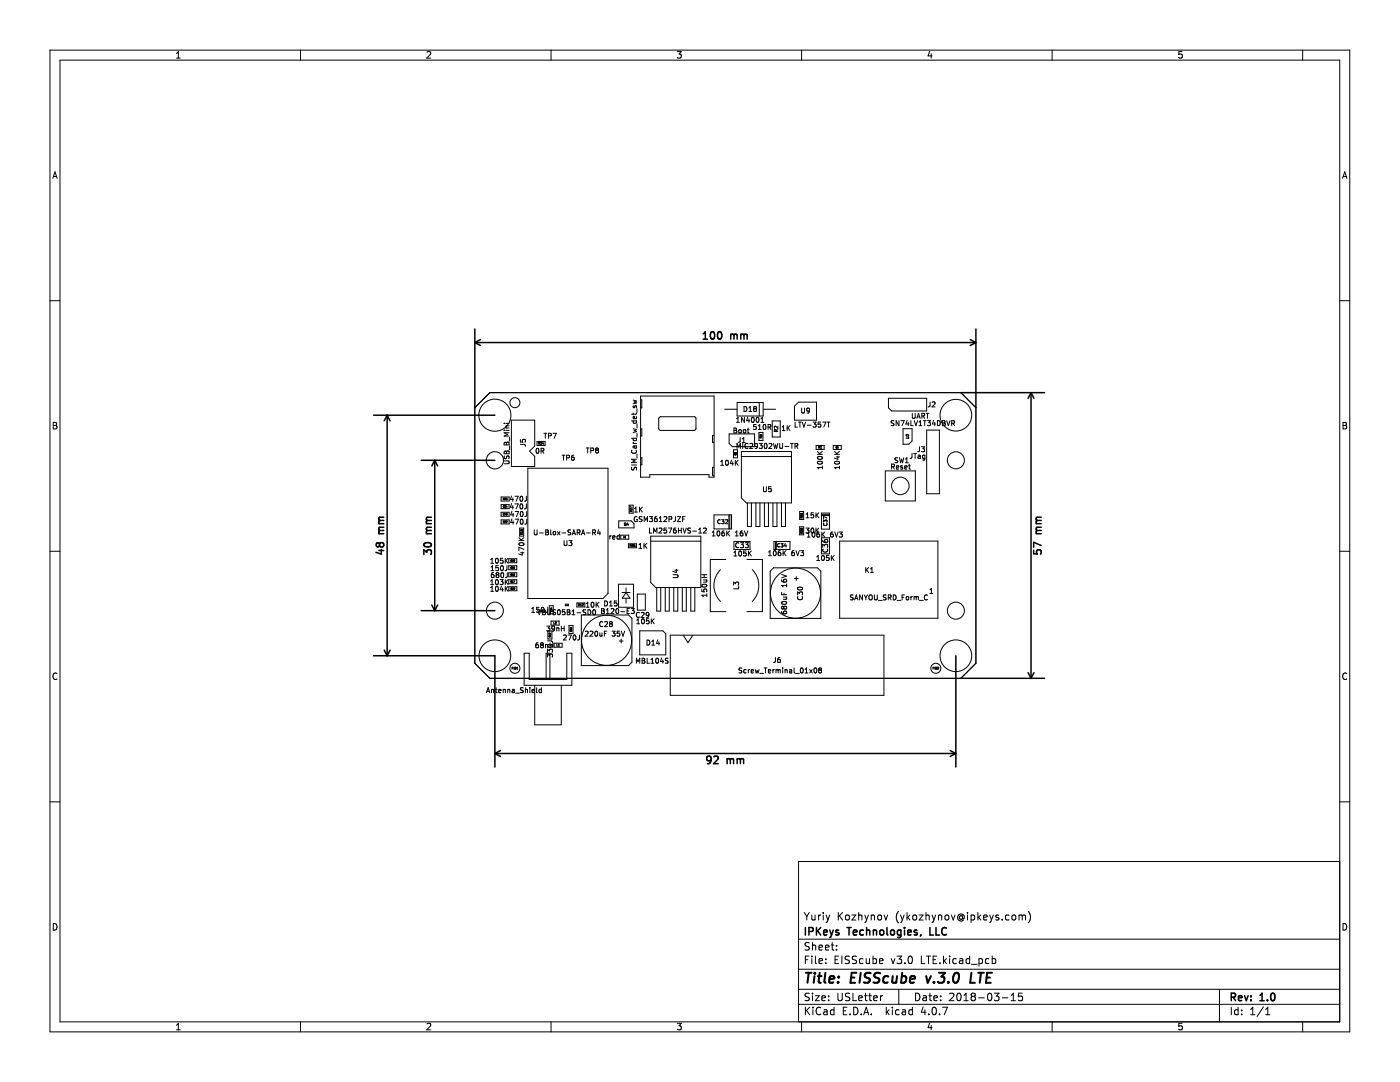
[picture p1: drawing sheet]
<svg xmlns="http://www.w3.org/2000/svg" width="279mm" height="216mm" viewBox="0 0 279 216" stroke-linecap="round" stroke-linejoin="round" font-family="sans-serif">
<g fill="none" stroke="#000" stroke-width=".2">
<path d="M10 10h259.4v195.9h-259.4zM12 12h255.4v191.9h-255.4zM35.2 11.6h.8M35.2 10.7l.4-.4v1.3M60 10v2M85.2 10.4l.5-.1 .3 .4-.8 .9h.8M110 10v2M135.2 10.3h.8l-.5 .5 .4 .1v.6l-.2 .1-.5-.1M160 10v2M185.5 10.2l-.3 1h.8M185.8 10.7v.9M210 10v2"/>
<path d="M235.9 10.3h-.6l-.1 .6 .2-.1h.4l.2 .2-.1 .5-.2 .1-.5-.1M260 10v2M10.5 35.6l.5-1.3 .4 1.3M10.7 35.2h.6M267.9 35.6l.5-1.3 .4 1.3M268.1 35.2h.6M10 60h2M126.4 79.8l.6 .2-.4 .2 .4 .2-.6 .2M127.8 79h14.7v16.2h-1v-.5h-11.8v.5h-1.9zM127.9 79.8h.2v1.6h-.2M177.3 79.5h7.6v2.5h-7l-.6-.6zM267.4 60h2"/>
<path d="M10.6 84.3h.5l.2 .2-.2 .4 .2 .1 .1 .3-.3 .3h-.5zM10.6 84.9h.5M94.8 81.4l3-3h94l3 3v51l-3 3h-94l-3-3zM100 99.2h1.6v.8h-1.6zM100.5 99.4l.1 .3M100.5 99.4h.1M100.6 99.7h.1M100.6 84.5h.1M100.6 85.9h.1M100.6 92h.8l.2 .2-.2 .3h-.8M100.7 88.3h.2l.2 .1 .3-.2 .2 .2v.4h-1zM100.7 91v.5a.42 .42 0 0 0 .5-.5l.4 .1v.4"/>
<path d="M100.7 90.1l.2-.1 .2 .2 .2-.2h.2l.1 .5h-1zM100.7 99.4h.2M100.7 99.4h.1M100.9 99.4h.1M100.9 99.5l-.2 .2h.2M100.9 84.5h.7M100.9 85.4h.7M100.9 85.9h.7M101 99.7h.1M101 99.7h.2M101 99.5h.2M101 99.5h.1"/>
<path d="M101.1 88.4v.4M101.1 90.2v.3M101.2 99.5h.1M101.2 99.5v.2M101.2 99.4l-.2 .1M101.2 99.7h.1M101.6 85h-.6v.4M101.6 86.3h-1l.7 .4-.7 .3h1M101.7 87.3v.7M101.7 89v.8M102.1 83.8h4.6v5.2l-1 1 1 1.1v2h-4.6zM102.1 99l-.2 .7h.6"/>
<path d="M102.3 99.4v.6M102.8 99h.6l-.4 1M103.9 88.7h.8l.2 .4M103.9 87.7v.5h.4v-.4l.5-.1v.5M103.9 99.1l.1-.1a.49 .49 0 0 1 .4 .5 .49 .49 0 0 1-.5 .5l-.1-.4zM105 99v.9l-.3 .1M105.3 93.4h16v25l-1 1h-15zM107.1 89.5h.1a.49 .49 0 0 1 .4 .5 .49 .49 0 0 1-.5 .4l-.1-.3zM107.2 88.1h1.6v.8h-1.6zM107.5 88.5h.1M107.6 88.5l.1 .2M107.7 88.5v-.2h-.2v.4"/>
<path d="M107.7 88.5h-.1M108 90l.5-.1v-.4h-.5v1M108.1 88.3h-.2M108.1 88.3h.1M108.1 88.3v.1M108.1 88.4l-.2 .3h.2M108.2 90l.4 .5M108.4 88.2l-.1 .3h.2M108.4 88.4v.3M108.5 86.5h.6M108.8 86.5v1M109.5 87l.4-.1 .1-.4h-.5v1"/>
<path d="M110.4 86.5h.6l-.4 1M112.2 90.8h.6M112.5 90.8v1M113.1 91.4l.5-.1v-.4l-.5-.1v1M114.5 90.8l-.4 .3-.1 .5 .2 .2 .4-.1-.1-.4-.3-.1-.2 .2M117 89.4h.6M117.3 89.4v1M117.9 89.9h.5v-.4l-.5-.1v1M119 89.8l-.1 .2 .1 .4 .4-.2-.2-.4M119 89.8l-.1-.2 .1-.2 .4 .2-.2 .2M119 89.8h.2M126 87.5h1"/>
<path d="M126 92.8h1M126 84h1M126.1 93.2v.5a.42 .42 0 0 0 .5-.4h.4v.5M126.1 89.8a.44 .44 0 0 0 .4 .7 .44 .44 0 0 0 .4-.7M126.4 88.5h.6M126.4 82.4v.4M126.4 88.2l.2 .3M126.4 85.6l.6 .1-.4 .2 .4 .2-.6 .2M126.4 84v.3l.2 .2 .4-.1v-.4M126.4 87.5v.2l.2 .2 .4-.1v-.3M126.4 81v.2l.1 .2M126.5 81.4h.1"/>
<path d="M126.6 81.4l.2-.5 .2 .2v.3M126.6 89l.2 .5 .2-.2v-.3M127 83.1v.3l-.1 .2-.5-.1v-.4h.2l.1 .5M127 82.4l-.1 .2h-.9M127 91.6h-1l.7 .4-.7 .3h1M127 89h-.6v.4M127.1 81.6v.7M127.1 84.6v.8M127.1 86.5v.7M127.1 90.6v.8M127.8 91.3h.3v1.4h-.3M127.9 85.6h.2v1.4h-.2"/>
<path d="M131.5 83.3l.3-.1h6.9l.2 .3-.1 2.2-.3 .2-6.8-.1-.2-.3zM142.5 93.2h-.3v1.7h.3M142.5 86.9h-.3v1.4h.3M143.8 92.8h.6M143.8 92.1l.3-.3v1M144.6 81.7h2.5M144.9 91.9l.1-.1a.49 .49 0 0 1 .4 .6 .49 .49 0 0 1-.5 .4l-.1-.3zM145.5 86.6h5.1v2.5h-4.5l-.6-.6zM146 91.8l-.3 .7h.7M146.2 92.2v.6M146.4 89.8h.8v1.6h-.8zM146.5 85.4h.3l.2 .2-.2 .3 .2 .3-.1 .2h-.4z"/>
<path d="M146.5 85.9h.3M146.6 90.7h.1M146.6 90.4v.1M146.6 90.5h.1M146.6 90.7l.1 .1M146.6 90.6v.1M146.6 90.3v.1M146.6 90.6h.1M146.7 90.8h.1M146.7 90.5h.1M146.7 90.3h-.1M146.7 90.3h.1"/>
<path d="M146.7 90.3v.1M146.7 91.8v1M146.7 90.4h.1M146.7 90.4v.1M146.7 90.4l.1 .1M146.8 90.5h.1M146.8 90.3l-.1 .1M146.8 90.3h.1M146.9 90.3h.1M146.9 92.3l.4 .5M146.9 90.6h.1M146.9 90.3v.2"/>
<path d="M146.9 90.6l-.2 .2M146.9 90.5h.1M147 84.3h.6M147 83.6l.3-.3v1M147.1 89.5v-1l.3 .7 .4-.7v1M147.1 80.3h5.2v2.7h-5.2zM147.3 91.8l-.6 .6M147.5 85.8h.4v.6l-.4-.1zM147.7 87.3v.9l-.4 .1M148 90.1h10v10.3h-9l-1-1zM148 91.1h10M148.1 87.6l.3-.3v1"/>
<path d="M148.1 88.3h.6M148.2 88.5v1M148.4 85.8h.4v.6l-.4-.1zM148.5 81.1a.51 .51 0 0 1 .6 .5 .51 .51 0 0 1-.6 .5zM148.6 83.3v1l-.6-1v1M149.1 85.7h.4M149.2 83.2l-.2 .7h.6M149.3 88.6a.44 .44 0 0 0-.6 .4 .44 .44 0 0 0 .6 .4M149.3 85.4v.9l.2 .1M149.4 82.1h.6M149.4 81.4l.3-.3v1M149.5 83.6v.7"/>
<path d="M149.7 88.6l.3-.1 .2 .3-.6 .7h.6M150 83.4l.2-.1a.49 .49 0 0 1 .3 .5 .49 .49 0 0 1-.4 .4l-.2-.3zM150.6 81.5l-.2-.1 .2-.3 .4 .2-.2 .2M150.6 81.5l-.2 .2 .2 .4 .4-.2-.2-.4M150.6 81.5h.2M150.9 84.7h-.5v.5l.5-.1v.5h-.5M151 83.4l.1-.1a.49 .49 0 0 1 .4 .5 .49 .49 0 0 1-.5 .4l-.1-.3zM151.2 88.9l-.2 .2h-.3v-.5l.3-.1 .2 .2-.1 .5-.4 .3M151.3 85l.3-.3v1M151.3 85.7h.6M151.5 86.3h.8v1.6h-.8zM151.5 88.5h.6l-.3 .4 .3 .1v.4h-.6"/>
<path d="M151.5 80.3v2.7M151.8 86.8h-.2v.2M151.8 86.8h.1M151.8 86.8h.2M151.8 84.3h.6M151.8 83.6l.3-.3v1M151.9 87.4l-.1-.2h-.1l-.1 .2h.4M152 86.8h.1M152 86.8v.2M152 87h.1M152 87.2l-.1 .1M152.3 81.7h2.5"/>
<path d="M152.4 97.1v.8l.2 .2 .3-.2v-.8M152.4 84.7h.1a.49 .49 0 0 1 .4 .5 .49 .49 0 0 1-.5 .5l-.1-.4zM152.6 88.6l.2-.1a.49 .49 0 0 1 .3 .5 .49 .49 0 0 1-.4 .4l-.2-.3zM153.3 85.2h.5v-.4l-.5-.1v1M153.5 88.6l.3-.1 .2 .3-.6 .7h.6M153.5 85.2l.4 .5M153.9 97.1h-.5v.5l.4-.1 .1 .5h-.5M154.1 84h1.6v3.2h-1.6zM154.4 88.5l.2 1 .2-.7 .2 .7 .2-1M154.9 86.1v-.3l-.3-.1-.1 .4h.7M155.2 85v.5l-.5-.5-.2 .2 .1 .2M155.2 85.7l-.3 .2"/>
<path d="M155.6 88.5v.8l.2 .2 .4-.2v-.8M156.1 85.2l.3-.3v1M156.1 85.9h.6M156.7 89.1h.7M157.1 84.9v1M157.2 85.4l.5 .5M157.7 84.9l-.6 .6M157.8 88.5h.5M158 88.5v1M158.6 81l.8-.8h3.6v3.6h-4.4zM158.7 89h.4l.1-.4-.5-.1v1M158.7 84.2v1h.5"/>
<path d="M158.9 89l.3 .5M159.3 84.2h.6M159.6 84.2v1M160 81.4v.8l.2 .2 .4-.2v-.8M160.1 84.2l.3 1 .4-1M161.1 84.8h.8M161.6 81.9l-.2 .1h-.3l-.1-.5 .4-.1 .2 .2-.1 .6-.4 .2M162.3 84.2h.6l-.4 .4 .3 .1v.4h-.5M162.9 88.9h1.6v.8h-1.6zM163.1 90.7h1M163.1 90.1l.6 .6M163.2 91.2a.49 .49 0 0 1 .5-.2 .49 .49 0 0 1 .4 .5 .49 .49 0 0 1-.6 .2 .49 .49 0 0 1-.3-.5z"/>
<path d="M163.2 92.1a.48 .48 0 0 1 .6-.1 .48 .48 0 0 1 .3 .5 .49 .49 0 0 1-.6 .2 .49 .49 0 0 1-.3-.5zM163.4 89.3h.1M163.5 89.3l.1 .2M163.5 89.1h-.1v.4M163.5 89.1h.1M163.6 89.1v.2M163.6 89.3h-.1M163.8 89.5h.2M163.8 89.2l.1-.1v.4M163.8 84.2h-.5v.5h.4l.1 .4h-.5M164.1 93v.6M164.1 93.3h-1l.3 .3"/>
<path d="M164.1 90.1l-.5 .4M164.2 84.2h.6l-.4 1M165.1 84.2h.5M165.3 84.2v1M166.3 88.9h1.6v.8h-1.6zM166.5 90.7h1M166.5 90.1l.6 .6M166.6 92.1a.48 .48 0 0 1 .6-.1 .48 .48 0 0 1 .3 .5 .49 .49 0 0 1-.6 .2 .49 .49 0 0 1-.3-.5zM166.9 89.3v.1M166.9 91.2h.6M166.9 89.4h.1M167 89.4h.1"/>
<path d="M167 89.1l-.1 .1v.1M167.2 89.2v-.1v.3M167.2 89.4h.1M167.2 91v.7l-.7-.3M167.5 93v.6M167.5 93.3h-1l.3 .3M167.5 90.1l-.5 .4M176.7 94h6v6h-6zM177.9 93.1h.5l.1-.4-.6-.1v1M178.2 93.1l.3 .5M178.4 84h-.5a.42 .42 0 0 0 .5 .6l-.1 .3h-.5M178.9 93.3l.5-.1-.1-.2-.3-.1-.1 .2v.5h.4"/>
<path d="M179.2 91.4h-.5a.42 .42 0 0 0 .4 .6v.3h-.5M179.4 83.9v1l-.6-1v1M179.5 91.3l.2 1 .2-.7 .2 .7 .3-1M179.8 83.9h.7l-.5 1M180.1 93l-.2-.1-.2 .2 .4 .2v.3h-.4M180.2 85.5h1.8v2.5l-.6 .6h-1.2zM180.6 93.3l.4-.1v-.2l-.3-.1-.1 .2v.5h.4M180.7 91.6l.3-.3v1M180.7 92.3h.6M180.8 87.2h.5M181 83.9l-.2 .7h.6M181.3 84.3v.6"/>
<path d="M181.3 87.2h.1M181.3 92.9h.4M181.3 87.2v.2l-.5 .1M181.3 86.7v.3l-.3-.3-.2 .1 .1 .2M181.5 92.6v.9l.2 .1M181.8 83.9v1h.5M182 90.5v.8l-.4 .2M182.1 82.5v.8l.2 .2 .3-.2v-.8M182.3 90.5h.6M182.5 83.9l.3 1 .3-1M182.6 90.5v1M183 83.5l.3-1 .3 1"/>
<path d="M183.1 83.2h.4M183.2 90.9h.4l.1 .6M183.4 84.9h.6M183.4 84.2l.3-.3v1M183.5 89.1v.9l-.4 .1M183.7 91.1l-.5 .1 .1 .3 .4-.1M183.9 89.1h.6l-.3 .4 .3 .1v.5h-.6M184 83h.4l.1-.4-.5-.1v1M184.2 83l.3 .5M184.3 83.9h.5M184.6 83.9v1M184.6 90.8v.8l-.2 .2h-.2"/>
<path d="M184.6 90.9l-.3-.1-.2 .2 .1 .4h.4M184.8 82.5h.6M184.9 85.8h2.6v12.7h-2.6zM185.1 83.9h.6l-.3 .4 .2 .1v.4h-.5M185.1 82.5v1M185.6 80.2v.8l-.4 .2M186 80.3l.4-.1 .2 .3-.6 .7h.6M186.3 83.9l-.2 .7h.6M186.6 84.3v.6M187.1 83.9a.51 .51 0 0 1 .6 .5 .51 .51 0 0 1-.6 .5zM188.1 83.9h.3l.2 .2-.2 .3 .2 .3-.1 .2h-.4zM188.1 84.4h.3"/>
<path d="M188.9 83.9l.4 1 .3-1M189.9 84.5l.5-.1 .1-.4-.6-.1v1M190.2 84.5l.3 .4M268 84.3h.5l.2 .2-.2 .4 .2 .1 .1 .3-.3 .3h-.5zM268 84.9h.5M10 110h2M97.9 116.7h.6M97.9 111.7l.3-.3v1M97.9 115.9l.3-.2v1M97.9 117.3l.3-.3v1M97.9 118h.6M97.9 112.4h.6"/>
<path d="M98 113.9h.6M98 113.1l.3-.2v1M98.5 114.3l-.4 .2-.1 .6 .2 .2 .4-.1-.1-.5-.3-.1-.2 .2M99 115.8l.1-.1a.49 .49 0 0 1 .4 .5 .49 .49 0 0 1-.5 .4l-.1-.3zM99 111.5l.1-.1a.49 .49 0 0 1 .4 .5 .49 .49 0 0 1-.5 .5l-.1-.4zM99 117h.1a.49 .49 0 0 1 .4 .5 .49 .49 0 0 1-.5 .4l-.1-.3zM99.2 114.7l-.2-.2 .2-.2 .4 .2-.2 .2M99.2 114.7l-.2 .2 .2 .4 .4-.2-.2-.4M99.2 114.7h.2M99.5 112.9h-.5l-.1 .4h.5l.1 .5h-.6M99.8 115.7h.6l-.3 .3 .3 .1v.5h-.6M100 113l.1-.1a.49 .49 0 0 1 .4 .5 .49 .49 0 0 1-.5 .4l-.1-.3z"/>
<path d="M100 100.7h1.6v.8h-1.6zM100 102.2h1.6v.8h-1.6zM100 103.7h1.6v.8h-1.6zM100 114.4l.2-.1a.49 .49 0 0 1 .3 .5 .49 .49 0 0 1-.4 .4l-.1-.3zM100.1 116.9l-.3 .8h.7M100.3 117.3v.7M100.4 111.4h-.5l-.1 .5 .5-.1 .1 .5h-.6M100.4 104.1h.1M100.4 104.1l.2 .2M100.5 102.5v.2M100.5 102.7h.1M100.5 102.7l.1 .1"/>
<path d="M100.5 102.5h.1M100.6 100.9l-.2 .2 .2 .1M100.6 104l-.2 .1M100.6 104h.1M100.6 100.9h.1M100.6 104.3h.1M100.6 102.7v.1M100.6 101.2h.1M100.6 100.9v.1M100.6 104.2v.1M100.6 102.7h.1M100.7 104h.2"/>
<path d="M100.7 102.5h.2M100.7 102.5h.1M100.7 100.9h.2M100.7 100.9v.1M100.8 111.4v1M100.8 115.7v1M100.8 117v1M100.9 102.5h.1M100.9 100.9v.1M100.9 104h.1M100.9 101h.1M100.9 101.1l-.2 .1h.2"/>
<path d="M100.9 104l-.2 .3h.2M100.9 102.5l-.2 .3h.2M100.9 101v.1M101 116.1l.4 .6M101 117.4l.4 .6M101 111.8l.4 .6M101 102.5h.2v.1M101 102.7h.1M101 104h.2M101 102.7v.1M101.1 100.9l-.1 .2h.2M101.2 102.6h.1"/>
<path d="M101.2 101v.2M101.2 102.7l-.2 .1M101.2 102.6v.1M101.2 104h.1M101.2 102.7h.1M101.2 112.9l-.1 .8-.3 .2M101.2 104l-.2 .3h.2M101.2 114.3v.8l-.3 .2M101.4 111.4l-.6 .6M101.4 115.7l-.6 .5M101.4 117l-.6 .6M101.5 112.9h1.6v.8h-1.6z"/>
<path d="M101.5 111.5h1.6v.8h-1.6zM101.5 114.3h1.6v.8h-1.6zM101.5 115.7h1.6v.8h-1.6zM101.5 117.1h1.6v.8h-1.6zM102 113.3v.1M102 114.7v.1M102 116.1v.1M102 112h.1M102 117.5v.1M102 113.4h.1M102 114.8h.1M102 116.2h.1"/>
<path d="M102 117.6h.1M102.1 117.6h.1M102.1 117.3l-.1 .2M102.1 117.3h.1M102.1 100.5l-.2 .7h.6M102.1 113.1h.1M102.1 115.9h.1M102.1 113.4h.1M102.1 113.1l-.1 .2M102.1 111.7l-.1 .3M102.1 114.5l-.1 .2M102.1 115.9l-.1 .2"/>
<path d="M102.1 114.8h.1M102.1 114.5h.1M102.1 116.2h.1M102.1 112h.1M102.1 111.7v.1M102.2 117.6h-.1M102.2 103.5l-.3 .8h.6M102.2 102l-.3 .7h.6M102.3 113.4h.1M102.3 111.8v-.1v.3M102.3 113.2v-.1v.3M102.3 114.6v-.1v.3"/>
<path d="M102.3 116v-.1v.3M102.3 114.8h.1M102.3 116.2h.1M102.3 112h.1M102.3 117.6h.1M102.3 117.4l.1 .2M102.3 117.4h.1M102.3 100.9v.6M102.4 102.4v.7M102.4 103.9v.7M102.5 115.9h.2l-.1 .3M102.5 113.4h.1"/>
<path d="M102.6 113.4h.1M102.6 111.8v.1M102.6 114.8h.1M102.6 114.7h-.1M102.6 117.6h.1M102.6 117.3v.1M102.6 117.5v.1M102.6 111.7h.1M102.6 111.7v.1M102.6 111.9h.1M102.6 117.3h.1M102.6 117.4h.1"/>
<path d="M102.6 117.5h.1M102.6 113.2h.1M102.6 114.5v.3M102.6 114.6h.1M102.6 114.5h.1M102.7 113.2h.1M102.7 112h-.1M102.7 112h.1M102.7 114.6v.1M102.7 114.5h-.1M102.7 114.8h.1M102.7 111.7v.1"/>
<path d="M102.7 111.9h.1M102.7 117.5v.1M102.7 117.4h.1M102.7 117.6h.1M102.7 113.1l-.1 .1M102.7 113.3v.1M102.7 111.8v.2M102.7 114.7v.1M102.7 113.4h.1M102.7 117.3v.1M102.8 100.5h.6l-.4 1M102.8 103.6h.7l-.4 1"/>
<path d="M102.8 102.1h.7l-.4 1M103.6 107.9h1M103.6 107.3l.5 .6M103.7 108.4a.48 .48 0 0 1 .5-.2 .48 .48 0 0 1 .3 .5 .49 .49 0 0 1-.5 .2 .49 .49 0 0 1-.4-.5zM103.7 105.4h.8v1.6h-.8zM103.9 100.6l.1-.1a.49 .49 0 0 1 .4 .6 .49 .49 0 0 1-.5 .4l-.1-.3zM103.9 105.7v.1M103.9 110.3h.7M103.9 105.8h.1M103.9 106.5v.2h.4M103.9 102.2l.2-.1a.49 .49 0 0 1 .3 .5 .49 .49 0 0 1-.4 .4l-.2-.3zM103.9 103.7l.2-.1a.49 .49 0 0 1 .3 .5 .49 .49 0 0 1-.4 .4l-.2-.3z"/>
<path d="M103.9 106.4v.1M103.9 106.4h.2M103.9 105.8l.2 .1M104.1 105.9h.1M104.1 106.4v.1M104.1 106.5v.2M104.2 110.1v.7l-.7-.3M104.3 105.9h-.2M104.3 105.7h-.2v.2M104.3 105.7h.1M104.3 105.9h.1M104.3 105.7v.2"/>
<path d="M104.3 106.2h-.4l.1 .1M104.3 106.4l-.2 .2M104.3 106v.3M104.6 109.6l-1-.4v.7M104.6 107.3l-.6 .4M105 100.5v.9l-.3 .1M105.1 103.6v.8l-.4 .2M105.1 102.1v.8l-.4 .2M106.6 105.7v.8l.2 .2 .4-.2v-.8M107.7 106.3h.7M108.9 105.7h.3l.2 .2-.2 .3 .3 .3-.2 .2h-.4zM108.9 106.2h.3"/>
<path d="M109.9 105.7v.9l.1 .1M110.4 106.2h.5l-.1 .5-.4-.1zM111.2 106.1l.6 .6M111.8 106.1l-.6 .6M112.1 106.3h.8M112.6 107.9v.8l.2 .2 .3-.2v-.8M113.5 107.9h.6l-.3 .4 .3 .1v.4h-.6M113.9 105.8h-.5a.42 .42 0 0 0 .5 .5l-.1 .4h-.5M114.2 106.7l.3-1 .4 1M114.3 106.4h.5M115.2 106.3l.5-.1v-.4l-.5-.1v1M115.4 106.3l.4 .4"/>
<path d="M116 106.7l.4-1 .3 1M116.1 106.4h.5M117 106.3h.8M118.3 106.3l.5-.1v-.4l-.5-.1v1M118.5 106.3l.4 .4M119.5 105.7l-.3 .7h.7M119.7 106.1v.6M120.7 119.9a.51 .51 0 0 1 .6 .5 .51 .51 0 0 1-.6 .5zM121.7 106.9v.7M122 106.9l-.3 .2M122.3 107.2l.4-.1v-.1l-.3-.1-.1 .2v.4h.4M123.1 119.9h-.5v.5l.5-.1v.5h-.5"/>
<path d="M123.4 116.6h3v4.6h-3zM123.5 103.9h2.5l.5 .6v.8h-3zM123.6 107l-.3-.1-.2 .2 .1 .4h.4M123.6 106.6v1M123.9 106.8h1.6v.8h-1.6zM124.1 118.2h1.6M124.5 107v.4M124.5 107.2l.3-.2v.4zM124.7 104.7l.3 .2M124.9 117.3v.9M124.9 119.4v1M124.9 118.2l.8 1.2h-1.5z"/>
<path d="M125.2 104.3l-.1 .4h.3M125.4 104.5v.4M125.4 108.5h1.6v.8h-1.6zM125.6 100.8h.8v1.6h-.8zM125.8 101.9l-.1 .2h.4M125.8 101.7h.1M125.8 101.9h.1M125.8 101.5v.2M125.8 101.5h.1M125.8 108.9l.2 .2M125.9 101.5l.2 .2v-.2M125.9 101.9h.1"/>
<path d="M125.9 108.7h-.2v.4M125.9 108.7h.1M125.9 108.9h-.2M125.9 101.9v.2M125.9 108.7v.2M125.9 108.9h.1M126.1 108.7l.2 .1-.2 .3h.2M126.1 108.7h.1M126.1 101.2l-.4-.1v.2M126.1 101.9l-.2 .1M126.5 109v.1M126.5 109.1h.1"/>
<path d="M126.6 102.2h.6M126.6 101.5l.3-.3v1M126.7 109.1h-.2M126.7 108.9h.1M126.7 108.7h-.2v.2h.2M126.7 109v.1M126.7 108.9v.1M127.1 103.1a.45 .45 0 0 0-.5 .5 .45 .45 0 0 0 .6 .4v-.3h-.2M127.2 118.5h1.6v3.2h-1.6zM127.5 108.7l.3-.3v1M127.5 109.4h.6M127.6 101.2v1"/>
<path d="M127.8 101.6l.4 .6M128.1 103.1l-.5 .1a.42 .42 0 0 0 .5 .5l-.1 .3h-.4M128.2 101.2l-.6 .6M128.5 108.4v1M128.6 104.1v-1l.3 .7 .3-.7v1M128.7 108.8l.4 .6M129.1 108.4l-.6 .6M129.6 103.1h.6l-.3 .4 .3 .1v.4h-.6M129.6 105.4v1h.5M129.9 108h10M129.9 107h10v10.2h-9l-1-1zM130.4 106.4v-1l.4 .7 .3-.7v1"/>
<path d="M131.1 117.2v4.7h.8v-4.7M131.1 103.1l-.4 .2-.1 .6 .2 .2 .3-.1v-.5h-.3l-.2 .2M131.5 105.5l.4-.1 .2 .3-.6 .7h.6M131.6 103.4l.2-.3v1M131.6 104.1h.5M132.5 103.2l.4-.1 .2 .3-.6 .7h.6M132.8 117.2v4.7h.8v-4.7M133 105.4h-.5v.4h.5v.5h-.5M133.4 105.4h.7l-.5 1M133.5 103.6h.5v-.4l-.5-.1v1M134.3 114.7h.8l.2 .2-.2 .3h-.8M134.5 117.2v4.7h.8v-4.7"/>
<path d="M134.7 113.8h.6M134.8 103.1v.8l-.4 .2M134.9 105.4l-.5 .2v.6l.2 .2 .3-.1v-.5l-.3-.1-.2 .2M135 113.6v.6l-.7-.2M135.2 103.1h.6l-.6 1h.6M135.4 105.4v1M135.4 105.8h.6M136 105.4v1M136.2 117.2v4.7h.8v-4.7M136.2 103.6h.4M136.3 105.4l.3 1 .4-1M136.7 103.1h-.5v1"/>
<path d="M137.8 105.4l-.5 .1a.42 .42 0 0 0 .5 .5l-.1 .3h-.4M137.9 117.2v4.7h.8v-4.7M138.3 106h.7M139.4 105.7l.3-.3v1M139.4 106.4h.6M140.1 115.2h1M140.1 114.7h1M140.1 117.6v.5h.4v-.5h.5v.5M140.1 116.7a.49 .49 0 0 1 .6-.2 .49 .49 0 0 1 .3 .5 .49 .49 0 0 1-.6 .2 .49 .49 0 0 1-.3-.5zM140.4 105.5l.4-.1 .2 .3-.7 .7h.7M140.4 115.7h.7M140.5 114.7v.5"/>
<path d="M141 115.7v.4h-.6M141.1 118.5v.6M141.1 118.8h-1l.2 .3M142.1 106.9h.6M142.1 106.2l.3-.3v1M142.5 102.7h3.5v2.8h-3.5zM143.2 106l.1-.1a.49 .49 0 0 1 .4 .6 .49 .49 0 0 1-.5 .4l-.1-.3zM143.7 103.8a.35 .35 0 0 0-.5 .3 .35 .35 0 0 0 .5 .3M143.8 113.7a4.5 4.5 0 0 0 0 6.3M144 103.7h.5l-.3 .3 .3 .1v.3h-.5M144.5 105.9l-.4 .3-.1 .6 .2 .1 .4-.1-.1-.4-.3-.1-.2 .2M144.8 103.8l.3-.1 .2 .2-.5 .6h.5"/>
<path d="M144.9 111.6h-3.1v10.4h3.1M145 105.9v1M145.2 106.4l.4 .5M145.5 102.7v2.8M145.6 105.9l-.6 .6M145.6 102.7v2.8M146.4 116.8v-.7l.4 .4 .1-.3h.4v.6M146.5 110.9h.5M146.5 110.2l.3-.3v1M146.5 108h3.2v1.6h-3.2zM146.8 106.9h.5M146.8 106.2l.2-.3v1"/>
<path d="M147.4 117v.5h-1M147.4 108.4a.44 .44 0 0 0-.6 .4 .44 .44 0 0 0 .6 .4M147.5 110l.2-.1a.49 .49 0 0 1 .3 .6 .49 .49 0 0 1-.4 .4l-.2-.3zM147.7 106.5l.2-.2 .4 .2-.1 .4h-.4M147.8 106.8v.1M147.8 108.3h.6l-.3 .4 .2 .1v.4h-.5M148.2 105.9l-.4 .3v.6M148.6 105.9l.3 1 .3-1M148.7 108.3h.6l-.3 .4 .3 .1v.4h-.6M148.9 109.9h-.5v.5h.4l.1 .4h-.5M149.1 111.6h3.1v10.4h-3.1M149.2 100.4v4.7h.8v-4.7"/>
<path d="M149.4 109.9v1M149.5 110.4l.4 .5M149.9 109.9l-.5 .6M150.1 113.7a4.5 4.5 0 0 1 0 6.3M150.9 100.4v4.7h.8v-4.7M152.6 100.4v4.7h.8v-4.7M153.4 110.9h.6M153.4 110.2l.3-.3v1M153.7 114l.7-.7h8.7l.7 .7v9.4h-10.1zM154.3 100.4v4.7h.8v-4.7M154.4 110l.2-.1a.49 .49 0 0 1 .3 .5 .49 .49 0 0 1-.4 .4l-.2-.3zM154.5 108h3.2v1.6h-3.2z"/>
<path d="M154.8 108v1.6M154.9 108v1.6M155.6 108.5a.31 .31 0 0 0-.4 .3 .31 .31 0 0 0 .4 .3M155.8 109.9l-.5 .2v.6l.2 .2 .3-.1v-.5h-.3l-.2 .2M155.8 108.5h.5l-.3 .2 .2 .1M156 100.4v4.7h.8v-4.7M156 118.2v.5h1M156 115.7l.2 .4 .6 .1 .2-.2-.1-.4-.5 .1v.3l.2 .2M156 114.6l1 .4-1 .3M156.2 108.8h.1M156.2 108.8v.3h-.4M156.3 109.9v1"/>
<path d="M156.3 119.2h.7M156.4 110.3l.5 .6M156.5 118.3v.4M156.7 108.4l-.2 .5h.5M156.9 109.9l-.6 .6M156.9 108.7v.5M156.9 119.2v.3l-.6 .1M157 116.5v.6M157 116.8h-1l.3 .3M158.5 109.9l-.5 .2v.6l.2 .2 .3-.1v-.5h-.3l-.2 .2M158.5 115.4h.8M158.9 109.9l.3 1 .3-1"/>
<path d="M158.9 115.1v.7M159.2 118.7v-.6l.3 .3 .1-.2h.5v.5M159.2 117.3a.49 .49 0 0 1 .6-.2 .49 .49 0 0 1 .3 .5 .49 .49 0 0 1-.5 .2 .49 .49 0 0 1-.4-.5zM159.3 119.1a.44 .44 0 0 0 .4 .6 .44 .44 0 0 0 .4-.6M159.6 102.1h.8v1.6h-.8zM159.6 105.1h.8v1.6h-.8zM159.8 109.9h.6l-.4 .4 .3 .1v.4h-.5M159.8 105.5h.1M159.8 105.5h.4M159.8 105.5h.3M159.9 102.8l-.1-.1v.3M159.9 105.8h-.1v.2"/>
<path d="M160 102.8h.1M160 105.8h.1M160 105.8h-.1M160 102.8h-.1M160 106.4v-.2h-.2v.2h.4M160 103.4v-.2l-.2-.1v.3h.4M160.1 102.8h.1M160.1 105.8h.1M160.1 105.5h.1M160.2 102.8v.2M160.2 105.8v.2M160.2 106h-.1"/>
<path d="M160.2 105.5h.1M160.2 103h-.1M160.2 106.2l-.2 .1M160.2 102.4v.2M160.2 103.1l-.2 .2M160.2 102.5h-.4l.1 .1M160.8 105.4h.7l-.4 .4h.3v.5h-.6M160.9 103.3h.6M160.9 102.6l.3-.3v1M161.1 106.4l.3-.2v1M161.1 107.2h.6M161.9 105.5l.2-.1a.49 .49 0 0 1 .3 .5 .49 .49 0 0 1-.4 .4l-.2-.3z"/>
<path d="M162.2 106.3l.1-.1a.49 .49 0 0 1 .4 .5 .49 .49 0 0 1-.5 .4l-.1-.3zM162.4 102.3h-.5l-.1 .5h.5l.1 .4h-.6M162.8 102.3v1M162.8 105.4v1M163 105.8l.4 .6M163 102.8l.4 .5M163 111.8h.6M163 111.1l.3-.3v1M163.4 105.4l-.6 .5M163.4 102.3l-.6 .6M163.5 106.2l-.4 .2-.1 .6 .2 .2 .3-.1v-.5l-.3-.1-.2 .2M163.9 102.4h1.6v3.2h-1.6z"/>
<path d="M163.9 107.3h1.6v3.2h-1.6zM163.9 102.7h1.6M163.9 102.9h1.6M164 106.2v1M164.1 110.9l.1-.1a.49 .49 0 0 1 .3 .6 .49 .49 0 0 1-.4 .4l-.1-.3zM164.2 106.6l.4 .6M164.2 107.7l.2 .5h.6l.2-.2-.1-.3h-.5v.3l.2 .2M164.2 109.2v-.6l.4 .3 .1-.3h.4v.6M164.3 109.6a.44 .44 0 0 0 .4 .6 .44 .44 0 0 0 .4-.6M164.4 104.2v-.4l.2 .2 .1-.2h.3v.4M164.4 104.4a.31 .31 0 0 0 .3 .5 .31 .31 0 0 0 .3-.5M164.6 106.2l-.6 .5"/>
<path d="M165.1 103.4l-.7-.3v.4M165.4 110.8h-.4l-.1 .5h.5v.4h-.5M165.9 110.8v1M166 111.3l.5 .5M166.2 106.2l-.4 .2-.1 .6 .2 .2 .4-.1-.1-.5-.3-.1-.2 .2M166.5 110.8l-.6 .6M166.6 106.2l.3 1 .4-1M167.5 106.2h.6l-.3 .3 .3 .1v.5h-.6M167.6 108h19.6v15.4h-19.6zM170.3 118.8h-.6a.42 .42 0 0 0 .5 .5v.4h-.5M170.6 119.7l.3-1 .3 1M170.7 119.4h.4"/>
<path d="M172.1 118.7v1l-.5-1v1M172.5 118.7l.3 .5M172.8 113.2v1M172.8 119.2v.5M172.9 113.7l.5 .5M173.1 118.7l-.3 .5M173.4 113.2l-.6 .6M173.6 118.8l.2-.1 .2 .1 .1 .6-.3 .3-.3-.1-.1-.6zM173.7 114.2h.6M173.7 113.5l.3-.3v1M174.5 118.7v.8l.2 .2 .4-.2v-.8M175.3 119.8h.8"/>
<path d="M176.8 118.8h-.5a.42 .42 0 0 0 .5 .5l-.1 .4h-.4M177.3 119.2h.4l.1-.4-.5-.1v1M177.5 119.2l.3 .5M178.3 118.7a.51 .51 0 0 1 .5 .5 .51 .51 0 0 1-.5 .5zM179 119.8h.8M180 119.2h.4M180.5 118.7h-.5v1M180.9 119.1h.4v.6l-.4-.1zM181.8 119v.7M182.1 119l-.3 .2M182.4 119.1l.3-.1 .1 .2M182.4 119v.7"/>
<path d="M182.8 119.2l.2-.2 .2 .1 .1 .6M182.8 119.2v.5M183.5 119.8h.8M185.1 118.8a.44 .44 0 0 0-.6 .4 .44 .44 0 0 0 .6 .4M185.6 117.7l.3-.3v1M185.6 118.4h.6M267.4 110h2M11.4 134.4a.62 .62 0 0 0-.9 .4 .62 .62 0 0 0 .6 .8l.3-.1M97.1 138.2l.3-1 .4 1M97.2 137.9h.5M98.1 137.5v.7M98.1 137.6h.4v.6"/>
<path d="M98.9 137.5h.3M99 137.2v.9l.2 .1M99.5 137.9l.5-.1-.1-.2-.2-.1-.2 .2 .1 .5h.3M100.4 137.6h.4l.1 .6M100.4 137.5v.7M101.3 137.6h.4l.1 .6M101.3 137.5v.7M102.2 133.3h.1M102.2 137.6h.4l.1 .6M102.4 133.1h-.2v.4M102.5 133.1v.4M102.7 137.8l-.5 .2 .1 .2h.4"/>
<path d="M102.7 133.1l.3 .2-.2 .2zM102.9 138.3h.8M103.1 133.2l.1-.1v.4M103.1 133.5h.2M104.4 137.3h-.5a.42 .42 0 0 0 .5 .5l-.1 .4h-.4M104.6 130.3h1v5.3h7.5v-5.3h1v6.4h-9.5zM104.9 137.6h.3l.1 .6M104.9 137.2v1M105.8 137.2v.1M105.8 137.5v.7M106.1 122.2h.6M106.1 121.5l.3-.3v1"/>
<path d="M106.2 137.9l.5-.1-.1-.2-.3-.1-.1 .2v.5h.4M106.7 136.7v7.9h5.3v-7.9M107.1 137.2v.9l.1 .1M107.3 121.7l.3 1 .4-1M107.4 128.3l-.4 .2-.1 .6 .2 .2 .3-.1v-.5l-.3-.1-.2 .2M107.6 121.2h-.5v.5l.4-.1 .1 .5h-.5M108 137.6l-.2-.1-.2 .2 .1 .5h.3M108 137.2v1M108.1 128.7l-.2-.2 .2-.2 .3 .2-.1 .2M108.1 128.7l-.2 .2 .2 .4 .3-.2-.1-.4M108.1 128.7h.2M108.1 121.3l.2-.1a.49 .49 0 0 1 .3 .5 .49 .49 0 0 1-.4 .4l-.2-.3z"/>
<path d="M108.3 121.7h.3l.2 .2-.2 .2 .3 .4-.2 .2h-.4zM108.3 122.1h.3M108.9 128.7l.3-.1 .1 .1M108.9 128.6v.7M109 135.6v-5.3h.7v5.3M109.1 125.8l1 .1v1.6h-.8v-1.6M109.1 124.9h.6l-.3 .4 .3 .2-.2 .4M109.3 131.1v-.6l.3 .3 .1-.3h.5v.6M109.3 130.2v-.7l.3 .4 .1-.3h.5v.6M109.3 127.9h.8l.2 .4M109.3 128.7v.6M109.3 121.9l-.1 .2-.3 .1"/>
<path d="M109.3 121.2v1.3l.2 .2 .4-.2v-.8M109.4 128.7a.48 .48 0 0 1 .5-.2 .48 .48 0 0 1 .3 .5 .49 .49 0 0 1-.5 .2 .49 .49 0 0 1-.4-.5zM109.6 127l.1 .1 .2-.1M109.6 127h.1M109.6 126.9v.1M109.6 126.9h.1M109.6 120.9h.8v1.6h-.8zM109.6 126.3v.2M109.6 126.3h.1M109.7 126.8h.1M109.7 126.3l.2 .2v-.2M109.8 128.3v1"/>
<path d="M109.8 128.7h.5M109.9 126.9h.1M109.9 126.9v.1M109.9 121.9v.1M109.9 126.6v.2M109.9 127h.1M109.9 126.7l-.2 .1M109.9 122h.1M109.9 121.7h.1M110 121.3h.2M110 123.9h1.6v.8h-1.6zM110.1 121.3v.2l-.3-.1"/>
<path d="M110.1 121.9h.1M110.2 121.7h-.3M110.2 121.6v.1M110.2 121.9h.1M110.2 121.9l-.3 .1M110.3 128.3v1M110.5 124.1v.4h.2M110.6 128.3h1.6v.8h-1.6zM110.7 125.4l-.2 .1h-.3v-.5l.3-.1 .2 .2-.1 .6-.4 .2M110.8 124.1v.1M110.9 121.7l-.6 .1a.42 .42 0 0 0 .5 .5v.3h-.5M110.9 124.1h-.1"/>
<path d="M110.9 124.1h.1M111 124.1v.1M111 124.2l-.2 .3h.3M111.1 125.3v.6M111.1 125.4l.4-.1v.6M111.1 128.5v.4h.2M111.3 121.8l.2-.1a.49 .49 0 0 1 .3 .5 .49 .49 0 0 1-.4 .4l-.2-.3zM111.4 128.6l.1-.1v.4M111.4 128.9h.3M112 124.9v1M112 125.4h.6M112.5 126.8l.3-.1 .2 .3-.6 .7h.6"/>
<path d="M112.6 124.9v1M112.7 121.7h-.5v.4h.5v.5h-.5M112.8 120.6h.6v.3h-.6zM113 120.8h.3M113.2 121.7h.3l.2 .2-.2 .2 .3 .4-.2 .2h-.4zM113.2 122.1h.3M113.4 126.7h.6l-.4 1M113.6 124.8h.8v1.6h-.8zM113.8 125.9l.2 .1M113.8 125.8v.1M113.8 125.8h.1M113.8 125.6l.1 .1"/>
<path d="M113.9 125.7h.1M113.9 125.2h-.1v.2M114 125.2h-.1M114 125.2h.1M114.1 125.8v.1M114.1 125.3v.1M114.1 125.9l-.1 .1M114.1 125.5v.2M114.1 125.6h-.3M114.2 122.7h.5M114.2 122l.2-.3v1M114.5 126.8l.1-.1a.49 .49 0 0 1 .4 .5 .49 .49 0 0 1-.5 .5l-.1-.4z"/>
<path d="M115.1 120.3h1.6v.8h-1.6zM115.2 122.3h.7M115.5 120.7l.2 .2M115.6 120.7h-.2M115.6 120.7v-.2h-.2v.4M115.6 120.7h.1M115.7 126.7l-.1 .9-.3 .1M115.8 120.9h.2M115.8 120.6l.1-.1v.4M116 122.7h9.4l.7 .7v8.7l-.7 .7h-9.4zM116.2 120.5l.2 .1M116.4 120.6l-.2 .3h.2"/>
<path d="M116.4 120.6h.1M116.8 126l.4-.1 .2 .3-.6 .7h.6M116.9 121.7l-.5 .1a.42 .42 0 0 0 .5 .5l-.1 .3h-.5M117 121.2h.6M117 120.5l.3-.3v1M117.3 121.7a.51 .51 0 0 1 .6 .5 .51 .51 0 0 1-.6 .5zM117.8 126l.3-.1 .2 .3-.6 .7h.6M118.1 120.3l.1-.1a.49 .49 0 0 1 .4 .5 .49 .49 0 0 1-.5 .4l-.1-.3zM118.4 121.8l.1-.1a.49 .49 0 0 1 .4 .5 .49 .49 0 0 1-.5 .4l-.1-.3zM118.8 126l.1-.1a.49 .49 0 0 1 .4 .6 .49 .49 0 0 1-.4 .4l-.2-.3zM119 120.2v1M119.1 120.6l.4 .6"/>
<path d="M119.5 120.2l-.5 .5M119.7 126.3l.1 .6 .3-.1M120.1 121.4h.3l.2 .2-.2 .3 .2 .3-.2 .2h-.3zM120.1 121.9h.3M120.1 126.3v.6M120.3 124.1a.44 .44 0 0 0-.6 .4 .44 .44 0 0 0 .6 .4M120.6 126.4h.3M120.7 124.1l.4-.1 .1 .3-.6 .7h.6M121 122.4h.6M121 121.7l.3-.3v1M121.1 125.9h-.5v1M121.6 120.9h.6"/>
<path d="M121.6 120.2l.3-.3v1M121.8 124.5l-.2 .2 .2 .3 .4-.2-.2-.3M121.8 124.5l-.2-.2 .2-.3 .4 .2-.2 .3M121.8 124.5h.2M122 121.5l.3-.1 .2 .3-.6 .7h.6M122.1 125.9h.7l-.4 .4 .3 .1v.4h-.6M123 121.5l.1-.1a.49 .49 0 0 1 .4 .6 .49 .49 0 0 1-.4 .4l-.2-.3zM123.6 127.9h.8M123.7 125.9h-.5l-.1 .5h.5l.1 .4h-.6M123.9 122.1h.8M124 127.5v.8M124 125.9l.3 1 .4-1"/>
<path d="M125.1 121.9h.4M125.6 121.4h-.5v1h.5M126 121.4h.6l-.4 .4 .3 .1v.4h-.5M127 132.3v-1l.3 .8 .4-.8v1M127.1 123.8l.3-.3v1M127.1 124.5h.5M127.6 122.3a.44 .44 0 0 0-.6 .4 .44 .44 0 0 0 .6 .4M127.7 125.9h4.6l.6 .6v4.2h-5.2zM128 122.3l.4-.1 .2 .3-.7 .7h.7M128.1 123.6l.2-.1a.49 .49 0 0 1 .3 .5 .49 .49 0 0 1-.4 .4l-.2-.3zM128.1 131.3h.4l.2 .2-.2 .3 .2 .4-.2 .1h-.4zM128.1 131.8h.4"/>
<path d="M129.1 127.7a.51 .51 0 0 1 .6 .5 .51 .51 0 0 1-.6 .5zM129.1 131.3v1h.5M129.5 122.6l-.2 .2h-.3v-.5l.3-.1 .2 .2v.6l-.5 .2M129.5 123.5h-.5v.4h.5v.5h-.5M129.9 132.3h.6M129.9 131.6l.3-.3v1M130 123.5v1M130.1 128l.3-.3v1M130.1 128.7h.5M130.1 123.9l.5 .6M130.6 123.5l-.6 .5M131 131.4l.1-.1a.49 .49 0 0 1 .4 .6 .49 .49 0 0 1-.5 .4l-.1-.3z"/>
<path d="M131.3 127.7l-.3 .7h.6M131.5 128.1v.6M132.1 131.3l-.3 .7h.6M132.3 131.7v.6M133.3 131.4h-.5a.42 .42 0 0 0 .5 .6l-.1 .3h-.4M133.8 126.7h42.6v12h-42.6zM136.4 126.7l.9 1.5 1-1.5M148.1 133.3l-.6 .1a.42 .42 0 0 0 .5 .5v.3h-.5M148.9 133.7l-.3-.1-.2 .2 .1 .4h.4M149.3 133.6v.7M149.6 133.6l-.3 .2M149.9 133.9l.5-.1-.1-.1-.2-.1-.2 .2 .1 .4h.3"/>
<path d="M150.7 133.6l.2 .7 .2-.5 .2 .5 .2-.7M151.6 134.4h.8M152.5 133.3h.6M152.8 133.3v1M153.3 133.9l.5-.1v-.1l-.3-.1-.2 .2 .1 .4h.4M154.2 133.6v.7M154.5 133.6l-.3 .2M154.8 131.2l-.1 .9-.3 .1M154.9 133.7l.3-.1 .1 .2M154.9 133.6v.7M155.3 133.8l.1-.2 .3 .1v.6M155.3 133.8v.5"/>
<path d="M155.7 131.2l-.5 .2v.6l.2 .2 .3-.1v-.5h-.3l-.2 .2M156 122l.2 .4 .6 .1 .2-.2-.1-.3h-.5v.3l.2 .2M156.1 120.1a.48 .48 0 0 1 .5-.1 .48 .48 0 0 1 .3 .4 .49 .49 0 0 1-.5 .3 .49 .49 0 0 1-.4-.5zM156.2 133.3v.1M156.2 133.6v.7M156.4 121.2l-.2-.2-.2 .2 .2 .3 .2-.2M156.4 121.2l.2-.2 .4 .2-.2 .3-.4-.2M156.4 121.2v.1M156.7 133.7h.4v.6M156.7 133.6v.7M157.6 133.7h.4v.6M158 133.8l-.5 .2 .2 .3 .3-.1"/>
<path d="M158.5 133.3v.8l.1 .2M158.8 134.4h.7M159.8 133.4l.2-.1a.49 .49 0 0 1 .3 .5 .49 .49 0 0 1-.4 .4l-.2-.3zM160.7 134.3h.5M160.7 133.6l.3-.3v1M161.6 133.6l.5 .7M162.1 133.6l-.5 .7M162.5 133.4l.2-.1a.49 .49 0 0 1 .3 .5 .49 .49 0 0 1-.4 .4l-.2-.3zM163.6 133.7l-.2 .2 .2 .4 .4-.2-.2-.4M163.6 133.7l-.2-.2 .2-.2 .4 .2-.2 .2M163.6 133.7h.2M186.2 133.3h.1"/>
<path d="M186.4 133.1h-.2v.4M186.5 133.1v.4M186.7 133.1l.3 .2-.2 .2zM187.1 133.2h.2l-.2 .3h.2M268.8 134.4a.62 .62 0 0 0-.9 .4 .62 .62 0 0 0 .6 .8l.3-.1M10 160h2M267.4 171.9h-108v32M267.4 160h2M10.6 184.3a.66 .66 0 0 1 .8 .6 .66 .66 0 0 1-.8 .7zM159.4 197.4h108M159.4 193.4h108M159.4 187.4h108"/>
<path d="M160.5 182.1l.5 .8M160.7 191.5h.5M161 182.9v.7M161.4 190.8h-.7v1.5M161.5 198.3l-.6-.1-.2 .1v.5l.7 .2 .1 .4-.3 .3-.5-.1M161.5 188.2l-.6-.1-.2 .1v.5l.7 .2 .1 .4-.3 .3-.5-.1M161.5 182.1l-.5 .8M162 182.6l.1 .9 .3 .1 .3-.2M162 190.8v.1M162 191.3v1M162.2 188.1v1.5M162.2 198.2v.1"/>
<path d="M162.2 198.7v1M162.2 188.7l.2-.1 .3 .1 .1 .9M162.7 182.6v1M162.7 198.7h.8l-.8 1h.8M162.7 190.8v1.3l.2 .2M163.4 182.6v1M163.4 191.8l.8-.2-.1-.2-.4-.1-.3 .2 .1 .7h.6M163.4 189.1l.8-.2-.1-.2-.4-.1-.3 .2 .1 .7h.6M163.8 182.6l-.4 .3M164 199.2l.7-.2v-.2l-.5-.1-.2 .2 .1 .7h.6M164.3 182.1v.1M164.3 182.6v1"/>
<path d="M164.7 189.1l.7-.2v-.2l-.5-.1-.2 .2 .1 .7h.6M164.8 192.1v.2M164.8 191.4v.1M164.9 182.6l.3 1M165.2 183.6l-.3 .5M165.4 198.8v.1M165.4 199.5v.2M165.6 182.6l-.4 1M165.9 188.6h.5M166.1 188.1v1.3l.3 .2M166.7 191.5h.5M166.9 189.4v.2"/>
<path d="M166.9 188.7v.1M167.2 198.2v1.2l.3 .3h.3l.3-.3v-1.2M167.3 182.1v1.5M167.4 190.8h-.7v1.5h.7M167.5 182.7l.7 .9M168 190.8v1.5M168.2 182.1l-.9 .8M168.8 182.7l.2-.1 .4 .1 .1 .6-.1 .2-.4 .1-.2-.2zM169.5 190.9l-.6-.1-.2 .1v.5l.7 .2 .1 .4-.3 .3-.5-.1M169.6 198.3l-.6-.1-.3 .3 .2 .3 .6 .3v.4l-.2 .2-.6-.1M170 182.6h.8l-.8 1h.8M170.2 198.2v1.5h.7"/>
<path d="M170.9 190.9l-.5-.1-.2 .1v.5l.6 .2 .1 .4-.2 .3-.6-.1M171.4 199.2l.7-.2-.1-.2-.4-.1-.2 .2v.7h.6M171.4 182.1v1.5M171.4 182.7l.2-.1 .3 .1 .1 .9M172.2 191.4l-.4-.1-.3 .3 .2 .6h.5M172.5 198.7h.6M172.6 182.6l.3 1M172.7 198.2v1.3l.4 .2M172.9 191.3v.9l.4 .1 .2-.2M172.9 183.6l-.3 .5M173.3 182.6l-.4 1M173.4 198.7h.5"/>
<path d="M173.5 191.3v1M173.6 198.2v1.3l.3 .2M173.9 182.6v1M173.9 182.7l.2-.1 .3 .1 .1 .9M174.2 191.4l.5-.1 .2 .3-.1 .6h-.6M174.2 190.8v1.5M174.4 199.2l.7-.2-.1-.2-.4-.1-.2 .2v.7h.6M175.2 182.7l.2-.1 .5 .1v.6l-.1 .2-.4 .1-.2-.2zM175.5 191.8l.7-.2v-.2l-.5-.1-.2 .2 .1 .7h.6M175.7 198.7v1M176.2 198.7l-.5 .3M176.4 182.6l.4 1 .4-1"/>
<path d="M177.9 191.3l.3 1 .4-1M179 190.8h.9l-.5 .6 .5 .1v.6l-.2 .2-.7-.2M179.3 181.9a1.72 1.72 0 0 0 0 2.3M179.4 197.4v3M179.7 182.6l.4 1M180.1 183.6l-.4 .5M180.4 182.6l-.3 1M180.6 192.1v.2M181 182.1v1.5M181.2 183l.4 .6M181.4 190.9l.2-.1a.8 .8 0 0 1 .5 .7 .8 .8 0 0 1-.5 .8l-.2-.2-.2-.4zM181.6 182.6l-.6 .6"/>
<path d="M182.2 182.7l.2-.1 .5 .1v.6l-.1 .2-.4 .1-.2-.2zM182.7 198.2a.76 .76 0 0 1 .9 .7 .76 .76 0 0 1-.9 .8zM183.4 182.6h.8l-.8 1h.8M183.9 190.8v1.5h.7M184.2 198.8h.6l.1 .9M184.8 182.7l.2-.1 .4 .1v.9M184.8 182.1v1.5M184.9 199l-.5 .1-.2 .2 .2 .4 .5-.1M184.9 190.8h.8M185.3 190.8v1.5M185.4 198.7h.5M185.6 198.2v1.3l.3 .2"/>
<path d="M186 182.6l.4 1M186.2 191.5h.5M186.4 199.2l.7-.2-.1-.2-.4-.1-.2 .2v.7h.6M186.4 183.6l-.4 .5M186.7 182.6l-.3 1M186.9 190.8h-.7v1.5h.7M187.3 182.7l.2-.1 .4 .1v.9M187.3 182.6v1M187.6 192.1v.2M187.7 199.5v.2M187.7 198.8v.1M188.3 190.8v1.5"/>
<path d="M188.4 191.7l.5 .6M188.7 182.7l.2-.1 .4 .1 .1 .6-.2 .2-.3 .1-.2-.2zM188.9 191.3l-.6 .6M189.5 190.8v.1M189.5 191.3v1M189.5 198.3l.6-.1 .3 .4-1 1.1h1M189.9 182.6l.3 1 .4-1M190.9 191.4l-.5-.1-.2 .3 .1 .6h.6M191.1 198.3l.2-.1a.8 .8 0 0 1 .5 .7 .8 .8 0 0 1-.5 .8l-.2-.2-.2-.4zM191.5 191.4h.6l.1 .9M192.1 182.9a.36 .36 0 0 0-.5-.1 .36 .36 0 0 0 0 .5 .36 .36 0 0 0 .5 0M192.1 182.7v.6"/>
<path d="M192.1 183.3l.1 .1a.63 .63 0 0 0-.1-1 .63 .63 0 0 0-.9 .4 .7 .7 0 0 0 .2 .9 .7 .7 0 0 0 .9-.1M192.2 191.6l-.5 .1-.3 .2 .3 .4 .5-.1M192.4 199.7h.8M192.4 198.6l.4-.4v1.5M193.1 182.1v.1M193.1 182.6v1M193.5 191.4l-.4-.1-.3 .3 .1 .6h.6M193.5 190.8v1.5M193.8 182.6v1.5M193.8 182.7l.4-.1 .3 .3-.1 .6h-.6M193.9 192.4h1.1M194.1 198.8l-.3-.3 .3-.3 .4 .1 .2 .2-.3 .3"/>
<path d="M194.1 198.8l-.3 .3v.3l.3 .3h.3l.3-.3v-.3l-.3-.3M194.1 198.8h.3M195.2 182.1v1.5M195.3 199.1h1.1M195.3 183l.4 .6M195.4 191.4l.4-.1 .3 .3-.2 .6h-.5M195.4 191.3v1.5M195.7 182.6l-.5 .6M196.3 183.1l.7-.2-.1-.2-.4-.1-.2 .2 .1 .7h.5M197.2 198.3l.2-.1a.8 .8 0 0 1 .6 .7 .8 .8 0 0 1-.6 .8l-.2-.2-.1-.4zM197.4 191.4l-.5-.1-.2 .3 .1 .6h.6M197.5 182.6l.4 1"/>
<path d="M197.9 183.6l-.4 .5M198 191.4l.4-.1 .3 .3-.1 .6h-.6M198 190.8v1.5M198.2 182.6l-.3 1M198.4 198.2h1l-.5 .6 .4 .1v.6l-.2 .2-.7-.2M199.3 182.7l-.4-.1-.2 .2 .1 .2 .5 .2v.3h-.6M200 199.1h1.2M200 183.4v.2M201.4 182.7l-.5-.1-.2 .3 .1 .6h.6M201.8 199.7h.9M201.8 198.6l.4-.4v1.5M202.1 182.7l.3-.1 .3 .3v.4l-.3 .3-.3-.1-.2-.2z"/>
<path d="M203.4 182.7l.4-.1 .2 .2M203.4 182.6v1M204 198.2h-.7l-.1 .7 .2-.1h.5l.2 .2-.1 .5-.2 .2-.6-.2M204 182.8l.2-.2 .4 .1 .1 .9M204 182.8v.8M205.2 181.9a1.72 1.72 0 0 1 0 2.3M243.4 197.4v6.5M268 184.3a.66 .66 0 0 1 .8 .6 .66 .66 0 0 1-.8 .7zM35.2 204.6l.4-.4v1.3M35.2 205.5h.8M60 203.9v2M85.2 204.3l.5-.1 .3 .4-.8 .9h.8"/>
<path d="M110 203.9v2M135.2 204.2h.8l-.5 .5 .4 .1v.6l-.2 .1-.5-.1M159.4 200.4h108M160 203.9v2M160.7 201v1.5M160.9 201.6l.7 .9M161.6 201l-.9 .8M162.2 201v.1M162.2 201.5v1M163.8 201.1a.71 .71 0 0 0-1 .5 .71 .71 0 0 0 .7 .9l.3-.2M164.4 201.6h.6l.1 .9M165.1 201.8l-.5 .1-.2 .2 .2 .4 .5-.1"/>
<path d="M166.4 201.6l-.4-.1-.3 .3 .2 .6h.5M166.4 201v1.5M168.3 201.7h.5M169 201h-.7v1.5h.7M169.7 202.3v.2M170.4 201a.76 .76 0 0 1 .8 .7 .76 .76 0 0 1-.8 .8zM171.9 202.3v.2M172.4 202.5l.5-1.5 .5 1.5M172.5 202.1h.7M173.9 202.3v.2M176.9 201v1.5M177 201.9l.4 .6"/>
<path d="M177.4 201.5l-.5 .6M178.1 201v.1M178.1 201.5v1M179.4 201.6l-.4-.1-.3 .3 .2 .6h.5M180.1 201.6h.6v.9M180.7 201.8l-.5 .1-.2 .2 .2 .4 .5-.1M182.1 201.6l-.4-.1-.3 .3 .1 .6h.6M182.1 201v1.5M184.2 200.9l-.3 1.1h.9M184.6 201.5v1M185.4 202.3v.2M185.5 204.1l-.3 1h.8"/>
<path d="M185.8 204.6v.9M186.2 201.1l.2-.1a.8 .8 0 0 1 .5 .7 .8 .8 0 0 1-.5 .8l-.2-.2-.2-.4zM187.5 202.3v.2M188.1 201h1l-.7 1.5M210 203.9v2M235.9 204.2h-.6l-.1 .6 .2-.1h.4l.2 .2-.1 .5-.2 .1-.5-.1M245.7 201v1.5M247.1 201.6l-.4-.1-.3 .3 .1 .6h.6M247.1 201v1.5M247.8 202.3v.2M247.8 201.6v.1M249.6 202.5h.8"/>
<path d="M249.6 201.4l.4-.4v1.5M252.2 200.9l-1.3 1.9M252.6 201.4l.4-.4v1.5M252.6 202.5h.8M260 203.9v2"/>
<circle cx="98.8" cy="82.9" r="3.2"/>
<circle cx="98.8" cy="91.9" r="1.72"/>
<circle cx="102.8" cy="80.4" r="1"/>
<circle cx="179.7" cy="97" r="1.75"/>
<circle cx="190.8" cy="82.9" r="3.2"/>
<circle cx="190.8" cy="91.9" r="1.7"/>
<circle cx="124.8" cy="104.6" r=".24"/>
<circle cx="158.8" cy="118.4" r="5"/>
<circle cx="98.8" cy="130.9" r="3.2"/>
<circle cx="98.8" cy="121.9" r="1.7"/>
<circle cx="102.8" cy="133.4" r="1"/>
<circle cx="121.1" cy="127.8" r="5"/>
<circle cx="186.8" cy="133.4" r="1"/>
<circle cx="190.8" cy="130.9" r="3.2"/>
<circle cx="190.8" cy="121.9" r="1.7"/>
</g>
<g fill="none" stroke="#000" stroke-width=".3">
<path d="M94.8 68.4h100M94.8 65.7v15.7M94.8 68.4l1.1 .5M95.9 67.8l-1.1 .6M140.3 67.7h.9M140.3 66.6l.5-.4v1.5M142 66.3l.1-.1a.8 .8 0 0 1 .5 .7 .8 .8 0 0 1-.5 .8 1 1 0 0 1-.1-1.4zM143.3 66.3l.2-.1a.8 .8 0 0 1 .6 .7 .8 .8 0 0 1-.6 .8l-.2-.2-.1-.4zM145.8 66.7v1M145.8 66.8l.5-.1 .2 .2M146.5 66.9l.2-.2 .3 .1 .1 .9M146.5 66.9v.8"/>
<path d="M147.8 66.8l.5-.1 .2 .2M147.8 66.7v1M148.5 66.9l.2-.2 .3 .1 .1 .9M148.5 66.9v.8M191.8 78.4h16.7M193.6 67.8l1.2 .6M194.8 65.7v15.7M194.8 68.4l-1.2 .5M205.8 78.4v57M205.8 78.4l.5 1.1M205.8 78.4l-.6 1.1M74.6 82.9h24.2"/>
<path d="M77.3 82.9v48M77.3 82.9l.5 1.1M77.3 82.9l-.6 1.1M84.1 91.9h14.7M86.8 91.9v30M86.8 91.9l.5 1.1M86.8 91.9l-.6 1.1M75.6 106.5h1M75.6 104.5h1M75.6 109.9h1M75.7 108.6l-.3-.3-.3 .3v.3l.3 .2 .3-.2M75.7 108.6l.3-.3h.3l.3 .3-.1 .4-.2 .1h-.4l-.2-.2"/>
<path d="M75.7 108.6v.3M75.8 105.9h.8M75.8 103.9h.8M75.8 105.9l-.2 .2 .1 .4M75.8 103.9l-.2 .2 .1 .4M76.1 109.6v1l-1.1-.4M76.6 105.2l-.9 .1-.1 .3 .2 .3M76.6 103.2l-.9 .1-.1 .3 .2 .3M84.6 110.6v-.9l.6 .5 .1-.4h.6l.2 .2-.2 .6M84.7 108.4a.81 .81 0 0 1 1.4 .4 .85 .85 0 0 1-1.5-.2zM85.1 106.5h1M85.1 104.5h1"/>
<path d="M85.3 105.9l-.2 .2 .1 .4M85.3 103.9l-.2 .2 .1 .4M85.3 105.9h.8M85.3 103.9h.8M86.1 103.2l-.9 .1-.1 .3 .2 .3M86.1 105.2l-.9 .1-.1 .3 .2 .3M206.3 109.8v.7l.7 .1-.1-.2v-.5l.2-.2 .5 .1 .2 .2-.2 .6M206.8 106.5h1M206.8 104.5h1M207 105.9l-.2 .2 .1 .4M207 105.9h.8M207 103.9h.8"/>
<path d="M207 103.9l-.2 .2 .1 .4M207.8 105.2l-.9 .1-.1 .3 .2 .3M207.8 103.2l-.9 .1-.1 .3 .2 .3M207.8 108.9l-1.5-.7v1M74.6 130.9h24.2v22.2M76.7 129.7l.6 1.2M77.8 129.7l-.5 1.2M84.1 121.9h14.7M86.2 120.7l.6 1.2M87.3 120.7l-.5 1.2M190.8 130.9v22.2M191.8 135.4h16.7"/>
<path d="M205.2 134.2l.6 1.2M206.3 134.2l-.5 1.2M98.8 150.4h92M98.8 150.4l1.1 .5M99.9 149.8l-1.1 .6M141.9 151.5l-.3 .3h-.3l-.3-.3 .2-.5 .4-.1 .2 .1a.99 .99 0 0 1-.3 1.4h-.3M142.5 151l.5-.1 .3 .4-.9 1.1h.9M145.1 151.4v1M145.1 151.5l.4-.1 .3 .2M145.8 151.6l.2-.2 .3 .1 .1 .9M145.8 151.6v.8M147.1 151.5l.4-.1 .3 .2"/>
<path d="M147.1 151.4v1M147.8 151.6l.2-.2 .3 .1 .1 .9M147.8 151.6v.8M189.6 149.8l1.2 .6M190.8 150.4l-1.2 .5M160.7 185.1v1.5M161.4 185.9l.8-.1 .1-.2-.1-.4-.2-.1h-.6v1.5M162.9 185.1v1.5M163.2 185.7l.6 .9M163.8 185.1l-.9 .8M164.4 186.1l.7-.2-.1-.2-.4-.1-.2 .2v.7h.6M165.6 185.6l.3 1"/>
<path d="M165.9 186.6l-.3 .5M166.3 185.6l-.4 1M167.4 185.7l-.4-.1-.2 .2 .1 .2 .5 .2v.3h-.6M169 185.1h.9M169.4 185.1v1.5M170.3 186.1l.7-.2-.1-.2-.4-.1-.2 .2 .1 .7h.5M172.3 185.7l-.4-.1-.3 .3 .1 .6h.6M172.9 185.7l.3-.1 .3 .1 .1 .9M172.9 185.1v1.5M174.3 185.7l.2-.1 .4 .1v.9M174.3 185.6v1M175.7 185.7l.2-.1 .4 .1 .1 .6-.2 .2-.3 .1-.2-.2z"/>
<path d="M177 185.1v1.3l.2 .2M177.8 185.7l.2-.1 .4 .1 .1 .6-.1 .2-.4 .1-.2-.2zM179.8 185.7l-.4-.1-.3 .3 .1 .6h.6M179.8 185.6v1.2l-.3 .3-.3-.1M180.5 185.1v.1M180.5 185.6v1M181.2 186.1l.7-.2-.1-.2-.4-.1-.2 .2v.7h.6M183 185.7l-.3-.1-.3 .2 .1 .2 .5 .2v.3h-.6M183.8 186.5l-.1 .3M185.6 185.1v1.5h.7M186.8 185.1v1.5h.7M188.9 185.2a.71 .71 0 0 0-1 .5 .71 .71 0 0 0 .7 .9l.3-.2"/>
<path d="M245.7 199l.7-.1 .2-.2-.1-.4-.2-.1h-.6v1.5M246.1 199l.5 .7M247.2 199.2l.7-.2-.1-.2-.4-.1-.2 .2v.7h.6M248.4 198.7l.3 1 .4-1M249.7 199.5v.2M249.7 198.8v.1M251.4 199.7h.9M251.4 198.6l.5-.4v1.5M252.9 199.5v.2M253.7 198.3l.2-.1a.8 .8 0 0 1 .6 .7 .8 .8 0 0 1-.6 .8l-.2-.2-.1-.4z"/>
</g>
<g fill="none" stroke="#000" stroke-width=".4">
<path d="M160.8 194.1h1.2M161.4 194.1l-.3 2M162.6 194.8l-.2 1.3M162.6 194.1v.2M163.2 194.8h.8M163.6 194.1l-.2 1.7v.2l.4 .1M164.7 194.1l-.2 1.7 .3 .3M165.5 195.4l1-.2-.1-.3h-.7l-.2 .9 .2 .3 .6-.1M167.3 195.9l-.1 .2M167.4 194.9v.2M169.8 195.1h.7M170.9 194.1h-.9l-.3 2h1"/>
<path d="M171.8 194.1l-.3 2M173.8 194.2a.85 .85 0 0 0-1.1 .1 .45 .45 0 0 0 .2 .8l.5 .1a.51 .51 0 0 1 .2 .6 .51 .51 0 0 1-.5 .3l-.7-.1M175.7 194.2a.85 .85 0 0 0-1.1 .1 .45 .45 0 0 0 .2 .8l.5 .1a.51 .51 0 0 1 .2 .6 .51 .51 0 0 1-.4 .3l-.8-.1M177.3 194.9a.66 .66 0 0 0-1 .3l-.1 .5 .2 .3h.8M178.2 194.8l-.1 1.2a.57 .57 0 0 0 .8-.1M179 194.8l-.1 1.3M180 194.9h.7l.2 .3-.1 .5a.66 .66 0 0 1-1 .3M180.1 194.1l-.3 2M181.6 195.4l1-.2-.1-.3-.5-.1-.3 .3-.1 .9h.8M184.8 194.8l.3 1.3 .7-1.3M186.4 195.9v.2M187.4 194.1h1.2l-.7 .8 .5 .2-.1 .8-.3 .2h-.6l-.2-.2"/>
<path d="M189.3 195.9l-.1 .2M190.5 194.3l.1-.1a.44 .44 0 0 1 .7 .3 1.15 1.15 0 0 1-.7 1.6l-.2-.1a1.54 1.54 0 0 1 .1-1.7zM193.9 194.1l-.3 2h1M195.2 194.1h1.1M195.8 194.1l-.3 2M196.9 195.1h.7M198 194.1h-1l-.2 2h.9"/>
</g>
</svg>
